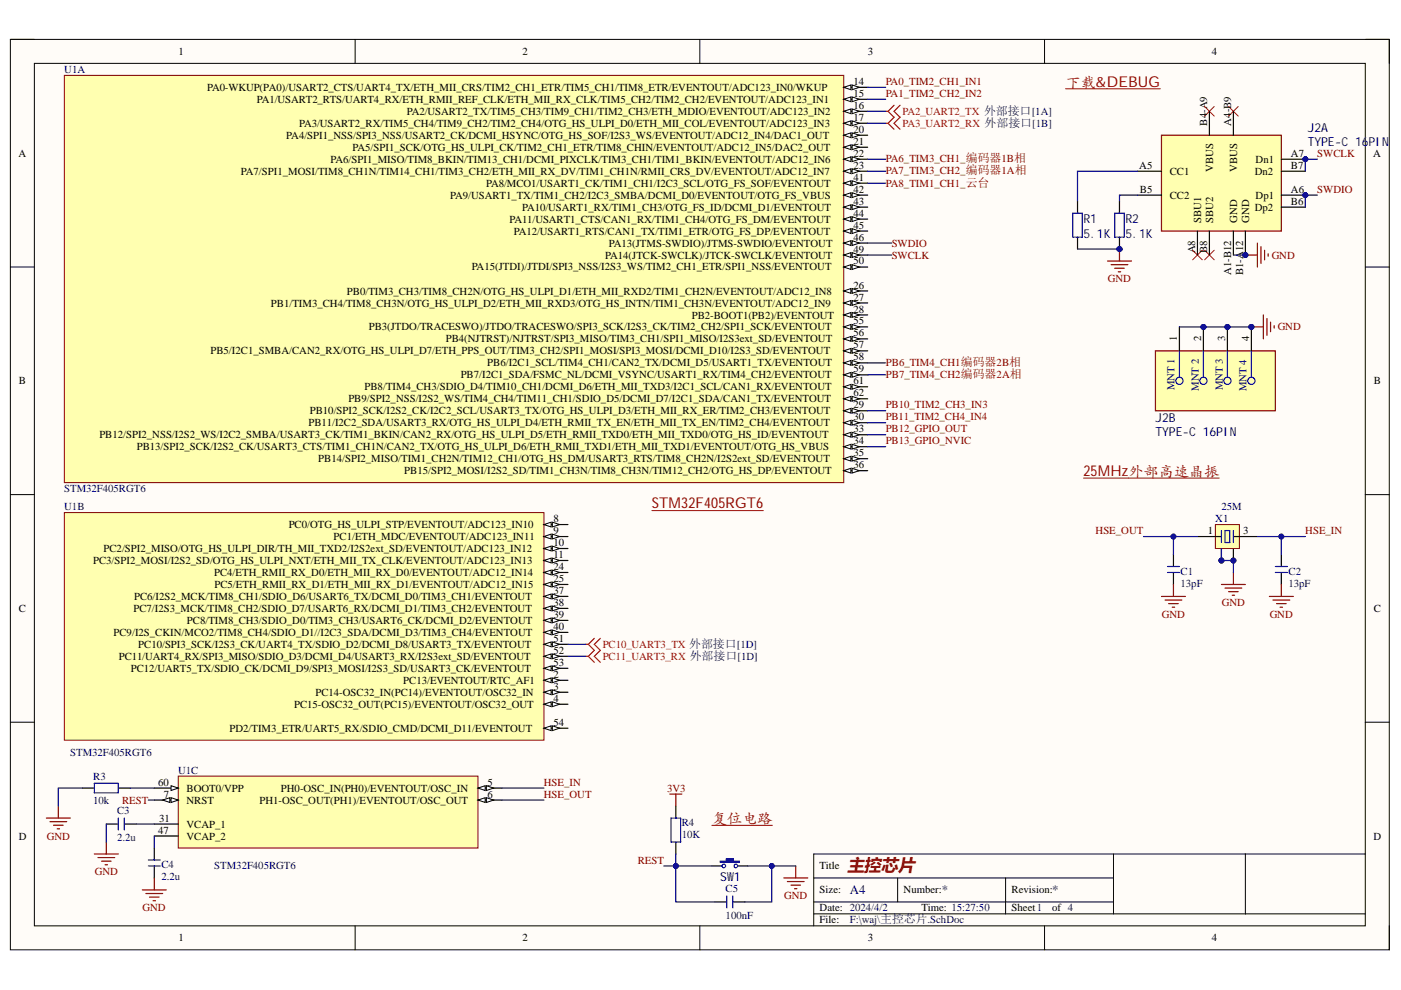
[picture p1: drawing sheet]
<svg xmlns="http://www.w3.org/2000/svg" width="297mm" height="210mm" viewBox="0 0 297 210" stroke-linecap="round" stroke-linejoin="round" font-family="sans-serif">
<defs><g id="words">
<text font-size="3.6" fill="#800000" x="179.7" y="184.7">主控芯片</text>
<g font-size="3.2" fill="#980000">
<text x="225.9" y="18.4">下载&amp;DEBUG</text>
<text x="229.7" y="100.9">25MHz外部高速晶振</text>
<text x="138.2" y="107.8">STM32F405RGT6</text>
<text x="150.9" y="174.5">复位电路</text>
</g>
<g font-size="2.7" fill="#000080">
<text x="180.2" y="189.6">A4</text>
<text x="199.7" y="189.6">*</text>
<text x="223.1" y="189.6">*</text>
</g>
<g font-size="2.6" fill="#000080">
<text x="277.3" y="28">J2A</text>
<text x="277.3" y="31.1">TYPE-C 16PIN</text>
<text x="229.7" y="47.3">R1</text>
<text x="238.6" y="47.3">R2</text>
<text x="229.7" y="50.4">5.1K</text>
<text x="238.6" y="50.4">5.1K</text>
<text x="245" y="89.5">J2B</text>
<text x="245" y="92.5">TYPE-C 16PIN</text>
<text x="152.7" y="186.8">SW1</text>
</g>
<g font-size="2.3">
<text x="37.9" y="11.7">1</text>
<text x="110.8" y="11.7">2</text>
<text x="184" y="11.7">3</text>
<text x="256.9" y="11.7">4</text>
<text x="180.9" y="18">14</text>
<text x="43.9" y="19.3">PA0-WKUP(PA0)/USART2_CTS/UART4_TX/ETH_MII_CRS/TIM2_CH1_ETR/TIM5_CH1/TIM8_ETR/EVENTOUT/ADC123_IN0/WKUP</text>
<text x="54.4" y="21.8">PA1/USART2_RTS/UART4_RX/ETH_RMII_REF_CLK/ETH_MII_RX_CLK/TIM5_CH2/TIM2_CH2/EVENTOUT/ADC123_IN1</text>
<text x="180.9" y="23.1">16</text>
<text x="180.9" y="20.5">15</text>
<text x="60.7" y="29.4">PA4/SPI1_NSS/SPI3_NSS/USART2_CK/DCMI_HSYNC/OTG_HS_SOF/I2S3_WS/EVENTOUT/ADC12_IN4/DAC1_OUT</text>
<text x="63.4" y="26.9">PA3/USART2_RX/TIM5_CH4/TIM9_CH2/TIM2_CH4/OTG_HS_ULPI_D0/ETH_MII_COL/EVENTOUT/ADC123_IN3</text>
<text x="86.3" y="24.3">PA2/USART2_TX/TIM5_CH3/TIM9_CH1/TIM2_CH3/ETH_MDIO/EVENTOUT/ADC123_IN2</text>
<text x="180.9" y="28.1">20</text>
<text x="180.9" y="25.6">17</text>
<text x="255.9" y="26.6" transform="rotate(-90 255.9 26.6)">B4-A9</text>
<text x="261" y="26.6" transform="rotate(-90 261 26.6)">A4-B9</text>
<text x="3.9" y="33.2">A</text>
<text x="70.1" y="34.5">PA6/SPI1_MISO/TIM8_BKIN/TIM13_CH1/DCMI_PIXCLK/TIM3_CH1/TIM1_BKIN/EVENTOUT/ADC12_IN6</text>
<text x="74.7" y="31.9">PA5/SPI1_SCK/OTG_HS_ULPI_CK/TIM2_CH1_ETR/TIM8_CHIN/EVENTOUT/ADC12_IN5/DAC2_OUT</text>
<text x="180.9" y="35.8">23</text>
<text x="180.9" y="33.2">22</text>
<text x="180.9" y="30.7">21</text>
<text x="241.5" y="35.8">A5</text>
<text x="266.2" y="34.5">Dn1</text>
<text x="273.7" y="35.8">B7</text>
<text x="273.7" y="33.2">A7</text>
<text x="291.2" y="33.2">A</text>
<text x="51.1" y="37.1">PA7/SPI1_MOSI/TIM8_CH1N/TIM14_CH1/TIM3_CH2/ETH_MII_RX_DV/TIM1_CH1N/RMII_CRS_DV/EVENTOUT/ADC12_IN7</text>
<text x="103" y="39.6">PA8/MCO1/USART1_CK/TIM1_CH1/I2C3_SCL/OTG_FS_SOF/EVENTOUT</text>
<text x="180.9" y="40.9">42</text>
<text x="180.9" y="38.3">41</text>
<text x="241.7" y="40.9">B5</text>
<text x="248" y="37.1">CC1</text>
<text x="257.2" y="36.4" transform="rotate(-90 257.2 36.4)">VBUS</text>
<text x="262.3" y="36.4" transform="rotate(-90 262.3 36.4)">VBUS</text>
<text x="266" y="37.1">Dn2</text>
<text x="273.7" y="40.9">A6</text>
<text x="95.5" y="42.1">PA9/USART1_TX/TIM1_CH2/I2C3_SMBA/DCMI_D0/EVENTOUT/OTG_FS_VBUS</text>
<text x="108" y="47.2">PA11/USART1_CTS/CAN1_RX/TIM1_CH4/OTG_FS_DM/EVENTOUT</text>
<text x="110.7" y="44.7">PA10/USART1_RX/TIM1_CH3/OTG_FS_ID/DCMI_D1/EVENTOUT</text>
<text x="180.9" y="43.4">43</text>
<text x="180.9" y="45.9">44</text>
<text x="248" y="42.1">CC2</text>
<text x="254.7" y="47.2" transform="rotate(-90 254.7 47.2)">SBU1</text>
<text x="257.2" y="47.2" transform="rotate(-90 257.2 47.2)">SBU2</text>
<text x="262.3" y="47.2" transform="rotate(-90 262.3 47.2)">GND</text>
<text x="264.8" y="47.2" transform="rotate(-90 264.8 47.2)">GND</text>
<text x="266" y="44.7">Dp2</text>
<text x="266.2" y="42.1">Dp1</text>
<text x="273.7" y="43.4">B6</text>
<text x="108.9" y="49.7">PA12/USART1_RTS/CAN1_TX/TIM1_ETR/OTG_FS_DP/EVENTOUT</text>
<text x="129.1" y="52.3">PA13(JTMS-SWDIO)/JTMS-SWDIO/EVENTOUT</text>
<text x="180.9" y="53.5">49</text>
<text x="180.9" y="51">46</text>
<text x="180.9" y="48.5">45</text>
<text x="253.4" y="53.7" transform="rotate(-90 253.4 53.7)">A8</text>
<text x="255.9" y="53.6" transform="rotate(-90 255.9 53.6)">B8</text>
<text x="100" y="57.3">PA15(JTDI)/JTDI/SPI3_NSS/I2S3_WS/TIM2_CH1_ETR/SPI1_NSS/EVENTOUT</text>
<text x="128.3" y="54.8">PA14(JTCK-SWCLK)/JTCK-SWCLK/EVENTOUT</text>
<text x="180.9" y="56.1">50</text>
<text x="261" y="58.3" transform="rotate(-90 261 58.3)">A1-B12</text>
<text x="263.5" y="58.3" transform="rotate(-90 263.5 58.3)">B1-A12</text>
<text x="57.4" y="65">PB1/TIM3_CH4/TIM8_CH3N/OTG_HS_ULPI_D2/ETH_MII_RXD3/OTG_HS_INTN/TIM1_CH3N/EVENTOUT/ADC12_IN9</text>
<text x="73.6" y="62.5">PB0/TIM3_CH3/TIM8_CH2N/OTG_HS_ULPI_D1/ETH_MII_RXD2/TIM1_CH2N/EVENTOUT/ADC12_IN8</text>
<text x="180.9" y="61.2">26</text>
<text x="180.9" y="63.7">27</text>
<text x="78.2" y="70.1">PB3(JTDO/TRACESWO)/JTDO/TRACESWO/SPI3_SCK/I2S3_CK/TIM2_CH2/SPI1_SCK/EVENTOUT</text>
<text x="146.7" y="67.5">PB2-BOOT1(PB2)/EVENTOUT</text>
<text x="180.9" y="68.8">55</text>
<text x="180.9" y="71.3">56</text>
<text x="180.9" y="66.3">28</text>
<text x="44.6" y="75.1">PB5/I2C1_SMBA/CAN2_RX/OTG_HS_ULPI_D7/ETH_PPS_OUT/TIM3_CH2/SPI1_MOSI/SPI3_MOSI/DCMI_D10/I2S3_SD/EVENTOUT</text>
<text x="94.5" y="72.6">PB4(NJTRST)/NJTRST/SPI3_MISO/TIM3_CH1/SPI1_MISO/I2S3ext_SD/EVENTOUT</text>
<text x="103.3" y="77.7">PB6/I2C1_SCL/TIM4_CH1/CAN2_TX/DCMI_D5/USART1_TX/EVENTOUT</text>
<text x="180.9" y="73.9">57</text>
<text x="180.9" y="76.4">58</text>
<text x="249.5" y="72.4" transform="rotate(-90 249.5 72.4)">1</text>
<text x="254.7" y="72.4" transform="rotate(-90 254.7 72.4)">2</text>
<text x="259.7" y="72.4" transform="rotate(-90 259.7 72.4)">3</text>
<text x="264.8" y="72.4" transform="rotate(-90 264.8 72.4)">4</text>
<text x="4" y="81.5">B</text>
<text x="77.3" y="82.7">PB8/TIM4_CH3/SDIO_D4/TIM10_CH1/DCMI_D6/ETH_MII_TXD3/I2C1_SCL/CAN1_RX/EVENTOUT</text>
<text x="97.7" y="80.2">PB7/I2C1_SDA/FSMC_NL/DCMI_VSYNC/USART1_RX/TIM4_CH2/EVENTOUT</text>
<text x="180.9" y="78.9">59</text>
<text x="180.9" y="81.5">61</text>
<text x="291.3" y="81.5">B</text>
<text x="65.7" y="87.8">PB10/SPI2_SCK/I2S2_CK/I2C2_SCL/USART3_TX/OTG_HS_ULPI_D3/ETH_MII_RX_ER/TIM2_CH3/EVENTOUT</text>
<text x="73.9" y="85.3">PB9/SPI2_NSS/I2S2_WS/TIM4_CH4/TIM11_CH1/SDIO_D5/DCMI_D7/I2C1_SDA/CAN1_TX/EVENTOUT</text>
<text x="180.9" y="84">62</text>
<text x="180.9" y="86.6">29</text>
<text x="180.9" y="89.1">30</text>
<text x="21.1" y="92.9">PB12/SPI2_NSS/I2S2_WS/I2C2_SMBA/USART3_CK/TIM1_BKIN/CAN2_RX/OTG_HS_ULPI_D5/ETH_RMII_TXD0/ETH_MII_TXD0/OTG_HS_ID/EVENTOUT</text>
<text x="29" y="95.5">PB13/SPI2_SCK/I2S2_CK/USART3_CTS/TIM1_CH1N/CAN2_TX/OTG_HS_ULPI_D6/ETH_RMII_TXD1/ETH_MII_TXD1/EVENTOUT/OTG_HS_VBUS</text>
<text x="65.4" y="90.4">PB11/I2C2_SDA/USART3_RX/OTG_HS_ULPI_D4/ETH_RMII_TX_EN/ETH_MII_TX_EN/TIM2_CH4/EVENTOUT</text>
<text x="180.9" y="91.7">33</text>
<text x="180.9" y="94.2">34</text>
<text x="67.5" y="98">PB14/SPI2_MISO/TIM1_CH2N/TIM12_CH1/OTG_HS_DM/USART3_RTS/TIM8_CH2N/I2S2ext_SD/EVENTOUT</text>
<text x="85.7" y="100.5">PB15/SPI2_MOSI/I2S2_SD/TIM1_CH3N/TIM8_CH3N/TIM12_CH2/OTG_HS_DP/EVENTOUT</text>
<text x="180.9" y="96.7">35</text>
<text x="180.9" y="99.3">36</text>
<text x="61.2" y="112">PC0/OTG_HS_ULPI_STP/EVENTOUT/ADC123_IN10</text>
<text x="117.3" y="113.2">9</text>
<text x="117.3" y="110.7">8</text>
<text x="256.1" y="113.2">1</text>
<text x="263.5" y="113.2">3</text>
<text x="19.8" y="119.6">PC3/SPI2_MOSI/I2S2_SD/OTG_HS_ULPI_NXT/ETH_MII_TX_CLK/EVENTOUT/ADC123_IN13</text>
<text x="22" y="117.1">PC2/SPI2_MISO/OTG_HS_ULPI_DIR/TH_MII_TXD2/I2S2ext_SD/EVENTOUT/ADC123_IN12</text>
<text x="70.7" y="114.5">PC1/ETH_MDC/EVENTOUT/ADC123_IN11</text>
<text x="117.3" y="115.8">10</text>
<text x="117.3" y="118.3">11</text>
<text x="45.4" y="122.1">PC4/ETH_RMII_RX_D0/ETH_MII_RX_D0/EVENTOUT/ADC12_IN14</text>
<text x="45.5" y="124.7">PC5/ETH_RMII_RX_D1/ETH_MII_RX_D1/EVENTOUT/ADC12_IN15</text>
<text x="117.3" y="125.9">37</text>
<text x="117.3" y="120.9">24</text>
<text x="117.3" y="123.4">25</text>
<text x="4" y="129.7">C</text>
<text x="28.3" y="129.7">PC7/I2S3_MCK/TIM8_CH2/SDIO_D7/USART6_RX/DCMI_D1/TIM3_CH2/EVENTOUT</text>
<text x="28.4" y="127.2">PC6/I2S2_MCK/TIM8_CH1/SDIO_D6/USART6_TX/DCMI_D0/TIM3_CH1/EVENTOUT</text>
<text x="117.3" y="128.5">38</text>
<text x="117.3" y="131">39</text>
<text x="291.3" y="129.7">C</text>
<text x="24.1" y="134.8">PC9/I2S_CKIN/MCO2/TIM8_CH4/SDIO_D1//I2C3_SDA/DCMI_D3/TIM3_CH4/EVENTOUT</text>
<text x="29.3" y="137.4">PC10/SPI3_SCK/I2S3_CK/UART4_TX/SDIO_D2/DCMI_D8/USART3_TX/EVENTOUT</text>
<text x="39.6" y="132.3">PC8/TIM8_CH3/SDIO_D0/TIM3_CH3/USART6_CK/DCMI_D2/EVENTOUT</text>
<text x="117.3" y="136.1">51</text>
<text x="117.3" y="133.6">40</text>
<text x="25.2" y="139.9">PC11/UART4_RX/SPI3_MISO/SDIO_D3/DCMI_D4/USART3_RX/I2S3ext_SD/EVENTOUT</text>
<text x="27.8" y="142.5">PC12/UART5_TX/SDIO_CK/DCMI_D9/SPI3_MOSI/I2S3_SD/USART3_CK/EVENTOUT</text>
<text x="117.3" y="143.7">2</text>
<text x="117.3" y="138.6">52</text>
<text x="117.3" y="141.2">53</text>
<text x="66.9" y="147.5">PC14-OSC32_IN(PC14)/EVENTOUT/OSC32_IN</text>
<text x="85.5" y="145">PC13/EVENTOUT/RTC_AF1</text>
<text x="117.3" y="148.8">4</text>
<text x="117.3" y="146.3">3</text>
<text x="48.7" y="155.1">PD2/TIM3_ETR/UART5_RX/SDIO_CMD/DCMI_D11/EVENTOUT</text>
<text x="62.4" y="150.1">PC15-OSC32_OUT(PC15)/EVENTOUT/OSC32_OUT</text>
<text x="117.3" y="153.9">54</text>
<text x="33.5" y="166.6">60</text>
<text x="39.6" y="167.8">BOOT0/VPP</text>
<text x="59.6" y="167.8">PH0-OSC_IN(PH0)/EVENTOUT/OSC_IN</text>
<text x="103.4" y="166.6">5</text>
<text x="34.7" y="169.1">7</text>
<text x="39.6" y="170.4">NRST</text>
<text x="55" y="170.4">PH1-OSC_OUT(PH1)/EVENTOUT/OSC_OUT</text>
<text x="103.4" y="169.1">6</text>
<text x="4" y="178">D</text>
<text x="33.5" y="176.7">47</text>
<text x="33.8" y="174.2">31</text>
<text x="39.6" y="175.5">VCAP_1</text>
<text x="39.6" y="178">VCAP_2</text>
<text x="291.2" y="178">D</text>
<text x="173.8" y="184.4">Title</text>
<text x="173.8" y="189.4">Size:</text>
<text x="191.6" y="189.4">Number:</text>
<text x="214.5" y="189.4">Revision:</text>
<text x="173.8" y="193.2">Date: 2024/4/2</text>
<text x="173.8" y="195.8">File:</text>
<text x="195.4" y="193.2">Time: 15:27:50</text>
<text x="214.5" y="193.2">Sheet1</text>
<text x="223.1" y="193.2">of 4</text>
<text x="37.9" y="199.6">1</text>
<text x="110.8" y="199.6">2</text>
<text x="184" y="199.6">3</text>
<text x="256.9" y="199.6">4</text>
</g>
<g font-size="2.3" fill="#000080">
<text x="13.6" y="15.5">U1A</text>
<text x="249" y="82.7" transform="rotate(-90 249 82.7)">MNT 1</text>
<text x="254.2" y="82.9" transform="rotate(-90 254.2 82.9)">MNT 2</text>
<text x="259.2" y="82.8" transform="rotate(-90 259.2 82.8)">MNT 3</text>
<text x="264.3" y="82.9" transform="rotate(-90 264.3 82.9)">MNT 4</text>
<text x="13.6" y="104.3">STM32F405RGT6</text>
<text x="13.6" y="108.1">U1B</text>
<text x="257.7" y="110.7">X1</text>
<text x="259" y="108.2">25M</text>
<text x="250.3" y="121.9">C1</text>
<text x="250.3" y="124.4">13pF</text>
<text x="273.2" y="121.9">C2</text>
<text x="273.2" y="124.4">13pF</text>
<text x="14.9" y="160.2">STM32F405RGT6</text>
<text x="19.8" y="165.3">R3</text>
<text x="37.8" y="164">U1C</text>
<text x="19.8" y="170.4">10k</text>
<text x="24.8" y="172.7">C3</text>
<text x="24.8" y="178.3">2.2u</text>
<text x="144.5" y="175.2">R4</text>
<text x="144.5" y="177.8">10K</text>
<text x="34.2" y="184.1">C4</text>
<text x="45.4" y="184.4">STM32F405RGT6</text>
<text x="34.2" y="186.6">2.2u</text>
<text x="153.9" y="189.2">C5</text>
<text x="153.9" y="194.7">100nF</text>
<text x="180.2" y="195.7">F:\waj\主控芯片.SchDoc</text>
</g>
<g font-size="2.3" fill="#800000">
<text x="187.8" y="18">PA0_TIM2_CH1_IN1</text>
<text x="187.8" y="20.5">PA1_TIM2_CH2_IN2</text>
<text x="187.8" y="34.4">PA6_TIM3_CH1_编码器1B相</text>
<text x="279.3" y="33.2">SWCLK</text>
<text x="187.8" y="37">PA7_TIM3_CH2_编码器1A相</text>
<text x="187.8" y="39.6">PA8_TIM1_CH1_云台</text>
<text x="279.3" y="40.9">SWDIO</text>
<text x="189.1" y="52.3">SWDIO</text>
<text x="189.1" y="54.8">SWCLK</text>
<text x="234.9" y="59.9">GND</text>
<text x="269.6" y="54.8">GND</text>
<text x="270.9" y="70.1">GND</text>
<text x="187.8" y="77.6">PB6_TIM4_CH1编码器2B相</text>
<text x="187.8" y="80.2">PB7_TIM4_CH2编码器2A相</text>
<text x="187.8" y="86.6">PB10_TIM2_CH3_IN3</text>
<text x="187.8" y="89.1">PB11_TIM2_CH4_IN4</text>
<text x="187.8" y="91.7">PB12_GPIO_OUT</text>
<text x="187.8" y="94.2">PB13_GPIO_NVIC</text>
<text x="232.3" y="113.2">HSE_OUT</text>
<text x="276.7" y="113.2">HSE_IN</text>
<text x="246.3" y="131">GND</text>
<text x="259.1" y="128.5">GND</text>
<text x="269.2" y="131">GND</text>
<text x="115.3" y="166.6">HSE_IN</text>
<text x="141.4" y="167.8">3V3</text>
<text x="25.9" y="170.4">REST</text>
<text x="115.3" y="169.1">HSE_OUT</text>
<text x="9.9" y="178">GND</text>
<text x="20.1" y="185.6">GND</text>
<text x="135.2" y="183.1">REST</text>
<text x="166.2" y="190.7">GND</text>
<text x="30.2" y="193.2">GND</text>
</g>
<g font-size="2.3" fill="#f00">
<text x="191.3" y="24.3">PA2_UART2_TX 外部接口[1A]</text>
<text x="191.3" y="26.9">PA3_UART2_RX 外部接口[1B]</text>
<text x="127.8" y="137.4">PC10_UART3_TX 外部接口[1D]</text>
<text x="127.8" y="139.9">PC11_UART3_RX 外部接口[1D]</text>
</g>
</g></defs>
<path d="M2.2 8.4h292.4v193h-292.4z" fill-rule="evenodd" fill="#fffcf8"/>
<path d="M2.2 8.4h292.4v193h-292.4z" fill="none" stroke="#000" stroke-width=".21"/>
<path d="M7.3 13.4h282.2v182.9h-282.2z" fill-rule="evenodd" fill="#fffcf8"/>
<g fill="none" stroke="#000" stroke-width=".21">
<path d="M2.2 8.4h5.1M7.3 13.4h282.2v182.9h-282.2zM75.3 8.4v5M148.4 8.4v5M221.5 8.4v5M289.5 8.4h5.1v5M2.2 56.6h5.1M289.5 56.6h5.1M2.2 104.9h5.1M289.5 104.9h5.1M2.2 153.1h5.1M289.5 153.1h5.1"/>
<path d="M75.3 196.3v5.1M148.4 196.3v5.1M172.5 193.8h117M172.5 186.1h63.6M172.5 191.2h63.6M190.3 186.1v5.1M213.2 186.1v7.7M221.5 196.3v5.1M236.1 181.1v12.7M264 181.1v12.7M289.5 181.1h-117v15.2M294.6 196.3v5.1"/>
</g>
<circle cx="259" cy="118.8" r=".51" fill="#000080"/>
<circle cx="259" cy="118.8" r=".51" fill="none" stroke="#000080" stroke-width=".21"/>
<circle cx="261.5" cy="118.8" r=".51" fill="#000080"/>
<circle cx="261.5" cy="118.8" r=".51" fill="none" stroke="#000080" stroke-width=".21"/>
<path d="M259 116.3v2.5" fill="none" stroke="#000" stroke-width=".25"/>
<circle cx="259" cy="118.8" r=".51" fill="#000080"/>
<circle cx="259" cy="118.8" r=".51" fill="none" stroke="#000080" stroke-width=".21"/>
<path d="M261.5 116.3v2.5" fill="none" stroke="#000" stroke-width=".25"/>
<circle cx="261.5" cy="118.8" r=".51" fill="#000080"/>
<circle cx="261.5" cy="118.8" r=".51" fill="none" stroke="#000080" stroke-width=".21"/>
<path d="M257.7 111.2h5.1v5.1h-5.1z" fill-rule="evenodd" fill="#ffffb0"/>
<path d="M257.7 111.2h5.1v5.1h-5.1z" fill="none" stroke="#800000" stroke-width=".21"/>
<g fill="none" stroke="#000" stroke-width=".25">
<path d="M248.8 117.6v2.5M253.9 113.8h5.1M261.5 113.8h5.1M271.7 117.6v2.5M248.8 121.4v2.5M271.7 121.4v2.5M17.5 167.1h2.5M25.1 167.1h2.5M143.3 170.9v2.5M143.3 178.5v2.6M150.9 183.6h2.6M151.6 191.2h2.5"/>
<path d="M155.4 191.2h2.5M156 183.6h2.6"/>
</g>
<path d="M259 112.5v2.5M259.7 112.5h1v2.5h-1zM261.5 112.5v2.5M247.5 121.4h2.6M247.5 120.1h2.6M270.4 121.4h2.5M270.4 120.1h2.5M20 166.1h5.1v2h-5.1zM142.3 173.4h2v5.1h-2zM154.1 190v2.5M155.4 190v2.5" fill="none" stroke="#00f" stroke-width=".25"/>
<g fill="none" stroke="#800000" stroke-width=".25">
<path d="M246.3 126.5h5M247 127.2h3.6M247.8 128h2M248.5 128.7h.5M248.8 123.9v2.6M259 123.9h5M259.7 124.7h3.6M260.5 125.4h2M261.3 126.2h.5M261.5 121.4v2.5M269.1 126.5h5.1M269.9 127.2h3.6"/>
<path d="M270.7 128h2M271.4 128.7h.5M271.7 123.9v2.6M9.8 173.4h5.1M10.6 174.2h3.6M11.4 175h2M12.1 175.7h.5M12.4 170.9v2.5M142 168.4h2.6M143.3 168.4v2.5M166.2 186.1h5.1M166.9 186.9h3.6"/>
<path d="M167.7 187.7h2M168.5 188.4h.5M168.7 183.6v2.5"/>
</g>
<path d="M225.9 18.8h20.1M229.7 101.4h28.8" fill="none" stroke="#980000" stroke-width=".21"/>
<circle cx="153.5" cy="183.6" r=".38" fill="#fff"/>
<circle cx="153.5" cy="183.6" r=".38" fill="none" stroke="#00f" stroke-width=".25"/>
<circle cx="156" cy="183.6" r=".38" fill="#fff"/>
<circle cx="156" cy="183.6" r=".38" fill="none" stroke="#00f" stroke-width=".25"/>
<path d="M152.7 182.7h4.1" fill="none" stroke="#000080" stroke-width=".25"/>
<path d="M152.7 182.6h4.1v.2h-4.1z" fill="none" stroke="#000080" stroke-width=".21"/>
<path d="M154 182.1h1.5v.5h-1.5z" fill-rule="evenodd" fill="#000080"/>
<path d="M154 182.1h1.5v.5h-1.5z" fill="none" stroke="#000080" stroke-width=".21"/>
<path d="M138.2 108.3h23.6M150.9 175h12.9" fill="none" stroke="#980000" stroke-width=".21"/>
<path d="M228.5 42.7v2.5M228.5 50.3v2.5M22.5 174.7h2.6M26.4 174.7h2.5M32.7 179.8v2.5M32.7 183.6v2.5" fill="none" stroke="#000" stroke-width=".25"/>
<path d="M227.4 45.2h2.1v5.1h-2.1zM25.1 173.4v2.6M26.4 173.4v2.6M31.4 183.6h2.6M31.4 182.3h2.6" fill="none" stroke="#00f" stroke-width=".25"/>
<path d="M22.5 178.5v2.6M20 181.1h5.1M20.8 181.8h3.5M21.5 182.6h2.1M22.3 183.3h.5M30.2 188.7h5M30.9 189.4h3.6M31.7 190.2h2M32.5 191h.5M32.7 186.1v2.6" fill="none" stroke="#800000" stroke-width=".25"/>
<path d="M187.8 23.6h.5M187.8 26.1h.5M188.3 23.6l1.3 1.3-1.3 1.2M188.3 26.1l1.3 1.3M189.6 22.3l-1.3 1.3M190.8 22.3l-1.2 1.3 1.2 1.3-1.2 1.2 1.2 1.3M124.2 136.6h.5M124.2 139.2h.5M124.7 136.6l1.3 1.3-1.3 1.3M124.7 139.2l1.3 1.2M126 135.3l-1.3 1.3M127.3 135.3l-1.3 1.3 1.3 1.3-1.3 1.3 1.3 1.2" fill="none" stroke="#f00" stroke-width=".25"/>
<path d="M255.4 22.6l2 2M257.4 22.6l-2 2M260.5 22.6l2 2M262.5 22.6l-2 2M252.9 53.1l2 2M254.9 53.1l-2 2M255.4 53.1l2 2M257.4 53.1l-2 2" fill="none" stroke="#f00" stroke-width=".21"/>
<circle cx="237.4" cy="52.8" r=".51" fill="#000080"/>
<circle cx="237.4" cy="52.8" r=".51" fill="none" stroke="#000080" stroke-width=".21"/>
<path d="M237.3 42.7v2.5M237.3 50.3v2.5" fill="none" stroke="#000" stroke-width=".25"/>
<circle cx="237.4" cy="52.8" r=".51" fill="#000080"/>
<circle cx="237.4" cy="52.8" r=".51" fill="none" stroke="#000080" stroke-width=".21"/>
<path d="M236.3 45.2h2.1v5.1h-2.1z" fill="none" stroke="#00f" stroke-width=".25"/>
<path d="M234.8 55.3h5.1M235.6 56.1h3.5M236.3 56.9h2.1M237.1 57.6h.5M237.3 52.8v2.5" fill="none" stroke="#800000" stroke-width=".25"/>
<circle cx="237.4" cy="52.8" r=".51" fill="#000080"/>
<circle cx="237.4" cy="52.8" r=".51" fill="none" stroke="#000080" stroke-width=".21"/>
<path d="M264 54.1h2.6M266.6 51.5v5.1M267.4 52.3v3.5M268.1 53.1v2M268.9 53.8v.5" fill="none" stroke="#800000" stroke-width=".25"/>
<circle cx="264" cy="54.1" r=".51" fill="#000080"/>
<circle cx="264" cy="54.1" r=".51" fill="none" stroke="#000080" stroke-width=".21"/>
<path d="M265.3 69.3h2.6M267.9 66.8v5.1M268.6 67.5v3.6M269.4 68.3v2M270.1 69.1v.5" fill="none" stroke="#800000" stroke-width=".25"/>
<circle cx="265.3" cy="69.3" r=".51" fill="#000080"/>
<circle cx="265.3" cy="69.3" r=".51" fill="none" stroke="#000080" stroke-width=".21"/>
<circle cx="276.8" cy="41.4" r=".51" fill="#000080"/>
<circle cx="276.8" cy="41.4" r=".51" fill="none" stroke="#000080" stroke-width=".21"/>
<circle cx="276.8" cy="33.8" r=".51" fill="#000080"/>
<circle cx="276.8" cy="33.8" r=".51" fill="none" stroke="#000080" stroke-width=".21"/>
<circle cx="264" cy="54.1" r=".51" fill="#000080"/>
<circle cx="264" cy="54.1" r=".51" fill="none" stroke="#000080" stroke-width=".21"/>
<path d="M246.3 28.7h25.4v20.3h-25.4z" fill-rule="evenodd" fill="#ffffb0"/>
<path d="M246.3 28.7h25.4v20.3h-25.4z" fill="none" stroke="#800000" stroke-width=".25"/>
<path d="M271.7 43.9h5.1M271.7 41.4h5.1" fill="none" stroke="#000" stroke-width=".25"/>
<circle cx="276.8" cy="41.4" r=".51" fill="#000080"/>
<circle cx="276.8" cy="41.4" r=".51" fill="none" stroke="#000080" stroke-width=".21"/>
<path d="M271.7 33.8h5.1" fill="none" stroke="#000" stroke-width=".25"/>
<circle cx="276.8" cy="33.8" r=".51" fill="#000080"/>
<circle cx="276.8" cy="33.8" r=".51" fill="none" stroke="#000080" stroke-width=".21"/>
<path d="M271.7 36.3h5.1M261.5 49v5.1M264 49v5.1" fill="none" stroke="#000" stroke-width=".25"/>
<circle cx="264" cy="54.1" r=".51" fill="#000080"/>
<circle cx="264" cy="54.1" r=".51" fill="none" stroke="#000080" stroke-width=".21"/>
<path d="M241.2 36.3h5.1M256.4 23.6v5.1M261.5 23.6v5.1M241.2 41.4h5.1M253.9 49v5.1M256.4 49v5.1" fill="none" stroke="#000" stroke-width=".25"/>
<circle cx="255.2" cy="69.3" r=".51" fill="#000080"/>
<circle cx="255.2" cy="69.3" r=".51" fill="none" stroke="#000080" stroke-width=".21"/>
<circle cx="260.2" cy="69.3" r=".51" fill="#000080"/>
<circle cx="260.2" cy="69.3" r=".51" fill="none" stroke="#000080" stroke-width=".21"/>
<circle cx="265.3" cy="69.3" r=".51" fill="#000080"/>
<circle cx="265.3" cy="69.3" r=".51" fill="none" stroke="#000080" stroke-width=".21"/>
<path d="M245 74.4h25.4v12.7h-25.4z" fill-rule="evenodd" fill="#ffffb0"/>
<path d="M245 74.4h25.4v12.7h-25.4z" fill="none" stroke="#800000" stroke-width=".25"/>
<g fill="none" stroke="#00f" stroke-width=".25">
<path d="M250.1 74.4v5.6M255.1 74.4v5.6M260.2 74.4v5.6M265.3 74.4v5.6"/>
<circle cx="250.1" cy="80.7" r=".76"/>
<circle cx="255.1" cy="80.7" r=".76"/>
<circle cx="260.2" cy="80.7" r=".76"/>
<circle cx="265.3" cy="80.7" r=".76"/>
</g>
<path d="M250.1 69.3v5.1M255.1 69.3v5.1" fill="none" stroke="#000" stroke-width=".25"/>
<circle cx="255.2" cy="69.3" r=".51" fill="#000080"/>
<circle cx="255.2" cy="69.3" r=".51" fill="none" stroke="#000080" stroke-width=".21"/>
<path d="M260.2 69.3v5.1" fill="none" stroke="#000" stroke-width=".25"/>
<circle cx="260.2" cy="69.3" r=".51" fill="#000080"/>
<circle cx="260.2" cy="69.3" r=".51" fill="none" stroke="#000080" stroke-width=".21"/>
<path d="M265.3 69.3v5.1" fill="none" stroke="#000" stroke-width=".25"/>
<circle cx="265.3" cy="69.3" r=".51" fill="#000080"/>
<circle cx="265.3" cy="69.3" r=".51" fill="none" stroke="#000080" stroke-width=".21"/>
<path d="M13.6 16h165.3v86.3h-165.3z" fill-rule="evenodd" fill="#ffffb0"/>
<path d="M13.6 16h165.3v86.3h-165.3z" fill="none" stroke="#800000" stroke-width=".21"/>
<path d="M178.9 18.5h5.1" fill="none" stroke="#000" stroke-width=".25"/>
<path d="M178.9 18.5l1.5-.5v1z" fill="#f8fcff"/>
<path d="M178.9 18.5l1.5-.5v1z" fill="none" stroke="#000" stroke-width=".21"/>
<path d="M180.7 18l1.5 .5-1.5 .5z" fill="#f8fcff"/>
<path d="M180.7 18l1.5 .5-1.5 .5z" fill="none" stroke="#000" stroke-width=".21"/>
<path d="M178.9 21.1h5.1" fill="none" stroke="#000" stroke-width=".25"/>
<path d="M178.9 21.1l1.5-.6v1.1z" fill="#f8fcff"/>
<path d="M178.9 21.1l1.5-.6v1.1z" fill="none" stroke="#000" stroke-width=".21"/>
<path d="M180.7 20.5l1.5 .6-1.5 .5z" fill="#f8fcff"/>
<path d="M180.7 20.5l1.5 .6-1.5 .5z" fill="none" stroke="#000" stroke-width=".21"/>
<path d="M178.9 23.6h5.1" fill="none" stroke="#000" stroke-width=".25"/>
<path d="M178.9 23.6l1.5-.5v1z" fill="#f8fcff"/>
<path d="M178.9 23.6l1.5-.5v1z" fill="none" stroke="#000" stroke-width=".21"/>
<path d="M180.7 23.1l1.5 .5-1.5 .5z" fill="#f8fcff"/>
<path d="M180.7 23.1l1.5 .5-1.5 .5z" fill="none" stroke="#000" stroke-width=".21"/>
<path d="M178.9 26.1h5.1" fill="none" stroke="#000" stroke-width=".25"/>
<path d="M178.9 26.1l1.5-.5v1z" fill="#f8fcff"/>
<path d="M178.9 26.1l1.5-.5v1z" fill="none" stroke="#000" stroke-width=".21"/>
<path d="M180.7 25.6l1.5 .5-1.5 .5z" fill="#f8fcff"/>
<path d="M180.7 25.6l1.5 .5-1.5 .5z" fill="none" stroke="#000" stroke-width=".21"/>
<path d="M178.9 28.7h5.1" fill="none" stroke="#000" stroke-width=".25"/>
<path d="M178.9 28.7l1.5-.5v1z" fill="#f8fcff"/>
<path d="M178.9 28.7l1.5-.5v1z" fill="none" stroke="#000" stroke-width=".21"/>
<path d="M180.7 28.2l1.5 .5-1.5 .5z" fill="#f8fcff"/>
<path d="M180.7 28.2l1.5 .5-1.5 .5z" fill="none" stroke="#000" stroke-width=".21"/>
<path d="M178.9 31.2h5.1" fill="none" stroke="#000" stroke-width=".25"/>
<path d="M178.9 31.2l1.5-.5v1z" fill="#f8fcff"/>
<path d="M178.9 31.2l1.5-.5v1z" fill="none" stroke="#000" stroke-width=".21"/>
<path d="M180.7 30.7l1.5 .5-1.5 .5z" fill="#f8fcff"/>
<path d="M180.7 30.7l1.5 .5-1.5 .5z" fill="none" stroke="#000" stroke-width=".21"/>
<path d="M178.9 33.8h5.1" fill="none" stroke="#000" stroke-width=".25"/>
<path d="M178.9 33.8l1.5-.6v1.1z" fill="#f8fcff"/>
<path d="M178.9 33.8l1.5-.6v1.1z" fill="none" stroke="#000" stroke-width=".21"/>
<path d="M180.7 33.2l1.5 .6-1.5 .5z" fill="#f8fcff"/>
<path d="M180.7 33.2l1.5 .6-1.5 .5z" fill="none" stroke="#000" stroke-width=".21"/>
<path d="M178.9 36.3h5.1" fill="none" stroke="#000" stroke-width=".25"/>
<path d="M178.9 36.3l1.5-.5v1z" fill="#f8fcff"/>
<path d="M178.9 36.3l1.5-.5v1z" fill="none" stroke="#000" stroke-width=".21"/>
<path d="M180.7 35.8l1.5 .5-1.5 .5z" fill="#f8fcff"/>
<path d="M180.7 35.8l1.5 .5-1.5 .5z" fill="none" stroke="#000" stroke-width=".21"/>
<path d="M178.9 38.8h5.1" fill="none" stroke="#000" stroke-width=".25"/>
<path d="M178.9 38.8l1.5-.5v1z" fill="#f8fcff"/>
<path d="M178.9 38.8l1.5-.5v1z" fill="none" stroke="#000" stroke-width=".21"/>
<path d="M180.7 38.3l1.5 .5-1.5 .5z" fill="#f8fcff"/>
<path d="M180.7 38.3l1.5 .5-1.5 .5z" fill="none" stroke="#000" stroke-width=".21"/>
<path d="M178.9 41.4h5.1" fill="none" stroke="#000" stroke-width=".25"/>
<path d="M178.9 41.4l1.5-.5v1z" fill="#f8fcff"/>
<path d="M178.9 41.4l1.5-.5v1z" fill="none" stroke="#000" stroke-width=".21"/>
<path d="M180.7 40.9l1.5 .5-1.5 .5z" fill="#f8fcff"/>
<path d="M180.7 40.9l1.5 .5-1.5 .5z" fill="none" stroke="#000" stroke-width=".21"/>
<path d="M178.9 43.9h5.1" fill="none" stroke="#000" stroke-width=".25"/>
<path d="M178.9 43.9l1.5-.5v1z" fill="#f8fcff"/>
<path d="M178.9 43.9l1.5-.5v1z" fill="none" stroke="#000" stroke-width=".21"/>
<path d="M180.7 43.4l1.5 .5-1.5 .5z" fill="#f8fcff"/>
<path d="M180.7 43.4l1.5 .5-1.5 .5z" fill="none" stroke="#000" stroke-width=".21"/>
<path d="M178.9 46.5h5.1" fill="none" stroke="#000" stroke-width=".25"/>
<path d="M178.9 46.5l1.5-.6v1.1z" fill="#f8fcff"/>
<path d="M178.9 46.5l1.5-.6v1.1z" fill="none" stroke="#000" stroke-width=".21"/>
<path d="M180.7 45.9l1.5 .6-1.5 .5z" fill="#f8fcff"/>
<path d="M180.7 45.9l1.5 .6-1.5 .5z" fill="none" stroke="#000" stroke-width=".21"/>
<path d="M178.9 49h5.1" fill="none" stroke="#000" stroke-width=".25"/>
<path d="M178.9 49l1.5-.5v1z" fill="#f8fcff"/>
<path d="M178.9 49l1.5-.5v1z" fill="none" stroke="#000" stroke-width=".21"/>
<path d="M180.7 48.5l1.5 .5-1.5 .5z" fill="#f8fcff"/>
<path d="M180.7 48.5l1.5 .5-1.5 .5z" fill="none" stroke="#000" stroke-width=".21"/>
<path d="M178.9 51.5h5.1" fill="none" stroke="#000" stroke-width=".25"/>
<path d="M178.9 51.5l1.5-.5v1z" fill="#f8fcff"/>
<path d="M178.9 51.5l1.5-.5v1z" fill="none" stroke="#000" stroke-width=".21"/>
<path d="M180.7 51l1.5 .5-1.5 .5z" fill="#f8fcff"/>
<path d="M180.7 51l1.5 .5-1.5 .5z" fill="none" stroke="#000" stroke-width=".21"/>
<path d="M178.9 54.1h5.1" fill="none" stroke="#000" stroke-width=".25"/>
<path d="M178.9 54.1l1.5-.5v1z" fill="#f8fcff"/>
<path d="M178.9 54.1l1.5-.5v1z" fill="none" stroke="#000" stroke-width=".21"/>
<path d="M180.7 53.6l1.5 .5-1.5 .5z" fill="#f8fcff"/>
<path d="M180.7 53.6l1.5 .5-1.5 .5z" fill="none" stroke="#000" stroke-width=".21"/>
<path d="M178.9 56.6h5.1" fill="none" stroke="#000" stroke-width=".25"/>
<path d="M178.9 56.6l1.5-.5v1z" fill="#f8fcff"/>
<path d="M178.9 56.6l1.5-.5v1z" fill="none" stroke="#000" stroke-width=".21"/>
<path d="M180.7 56.1l1.5 .5-1.5 .5z" fill="#f8fcff"/>
<path d="M180.7 56.1l1.5 .5-1.5 .5z" fill="none" stroke="#000" stroke-width=".21"/>
<path d="M178.9 61.7h5.1" fill="none" stroke="#000" stroke-width=".25"/>
<path d="M178.9 61.7l1.5-.5v1z" fill="#f8fcff"/>
<path d="M178.9 61.7l1.5-.5v1z" fill="none" stroke="#000" stroke-width=".21"/>
<path d="M180.7 61.2l1.5 .5-1.5 .5z" fill="#f8fcff"/>
<path d="M180.7 61.2l1.5 .5-1.5 .5z" fill="none" stroke="#000" stroke-width=".21"/>
<path d="M178.9 64.2h5.1" fill="none" stroke="#000" stroke-width=".25"/>
<path d="M178.9 64.2l1.5-.5v1z" fill="#f8fcff"/>
<path d="M178.9 64.2l1.5-.5v1z" fill="none" stroke="#000" stroke-width=".21"/>
<path d="M180.7 63.7l1.5 .5-1.5 .5z" fill="#f8fcff"/>
<path d="M180.7 63.7l1.5 .5-1.5 .5z" fill="none" stroke="#000" stroke-width=".21"/>
<path d="M178.9 66.8h5.1" fill="none" stroke="#000" stroke-width=".25"/>
<path d="M178.9 66.8l1.5-.5v1z" fill="#f8fcff"/>
<path d="M178.9 66.8l1.5-.5v1z" fill="none" stroke="#000" stroke-width=".21"/>
<path d="M180.7 66.3l1.5 .5-1.5 .5z" fill="#f8fcff"/>
<path d="M180.7 66.3l1.5 .5-1.5 .5z" fill="none" stroke="#000" stroke-width=".21"/>
<path d="M178.9 69.3h5.1" fill="none" stroke="#000" stroke-width=".25"/>
<path d="M178.9 69.3l1.5-.5v1z" fill="#f8fcff"/>
<path d="M178.9 69.3l1.5-.5v1z" fill="none" stroke="#000" stroke-width=".21"/>
<path d="M180.7 68.8l1.5 .5-1.5 .5z" fill="#f8fcff"/>
<path d="M180.7 68.8l1.5 .5-1.5 .5z" fill="none" stroke="#000" stroke-width=".21"/>
<path d="M178.9 71.9h5.1" fill="none" stroke="#000" stroke-width=".25"/>
<path d="M178.9 71.9l1.5-.6v1.1z" fill="#f8fcff"/>
<path d="M178.9 71.9l1.5-.6v1.1z" fill="none" stroke="#000" stroke-width=".21"/>
<path d="M180.7 71.3l1.5 .6-1.5 .5z" fill="#f8fcff"/>
<path d="M180.7 71.3l1.5 .6-1.5 .5z" fill="none" stroke="#000" stroke-width=".21"/>
<path d="M178.9 74.4h5.1" fill="none" stroke="#000" stroke-width=".25"/>
<path d="M178.9 74.4l1.5-.5v1z" fill="#f8fcff"/>
<path d="M178.9 74.4l1.5-.5v1z" fill="none" stroke="#000" stroke-width=".21"/>
<path d="M180.7 73.9l1.5 .5-1.5 .5z" fill="#f8fcff"/>
<path d="M180.7 73.9l1.5 .5-1.5 .5z" fill="none" stroke="#000" stroke-width=".21"/>
<path d="M178.9 76.9h5.1" fill="none" stroke="#000" stroke-width=".25"/>
<path d="M178.9 76.9l1.5-.5v1z" fill="#f8fcff"/>
<path d="M178.9 76.9l1.5-.5v1z" fill="none" stroke="#000" stroke-width=".21"/>
<path d="M180.7 76.4l1.5 .5-1.5 .5z" fill="#f8fcff"/>
<path d="M180.7 76.4l1.5 .5-1.5 .5z" fill="none" stroke="#000" stroke-width=".21"/>
<path d="M178.9 79.5h5.1" fill="none" stroke="#000" stroke-width=".25"/>
<path d="M178.9 79.5l1.5-.5v1z" fill="#f8fcff"/>
<path d="M178.9 79.5l1.5-.5v1z" fill="none" stroke="#000" stroke-width=".21"/>
<path d="M180.7 79l1.5 .5-1.5 .5z" fill="#f8fcff"/>
<path d="M180.7 79l1.5 .5-1.5 .5z" fill="none" stroke="#000" stroke-width=".21"/>
<path d="M178.9 82h5.1" fill="none" stroke="#000" stroke-width=".25"/>
<path d="M178.9 82l1.5-.5v1z" fill="#f8fcff"/>
<path d="M178.9 82l1.5-.5v1z" fill="none" stroke="#000" stroke-width=".21"/>
<path d="M180.7 81.5l1.5 .5-1.5 .5z" fill="#f8fcff"/>
<path d="M180.7 81.5l1.5 .5-1.5 .5z" fill="none" stroke="#000" stroke-width=".21"/>
<path d="M178.9 84.6h5.1" fill="none" stroke="#000" stroke-width=".25"/>
<path d="M178.9 84.6l1.5-.6v1.1z" fill="#f8fcff"/>
<path d="M178.9 84.6l1.5-.6v1.1z" fill="none" stroke="#000" stroke-width=".21"/>
<path d="M180.7 84l1.5 .6-1.5 .5z" fill="#f8fcff"/>
<path d="M180.7 84l1.5 .6-1.5 .5z" fill="none" stroke="#000" stroke-width=".21"/>
<path d="M178.9 87.1h5.1" fill="none" stroke="#000" stroke-width=".25"/>
<path d="M178.9 87.1l1.5-.5v1z" fill="#f8fcff"/>
<path d="M178.9 87.1l1.5-.5v1z" fill="none" stroke="#000" stroke-width=".21"/>
<path d="M180.7 86.6l1.5 .5-1.5 .5z" fill="#f8fcff"/>
<path d="M180.7 86.6l1.5 .5-1.5 .5z" fill="none" stroke="#000" stroke-width=".21"/>
<path d="M178.9 89.6h5.1" fill="none" stroke="#000" stroke-width=".25"/>
<path d="M178.9 89.6l1.5-.5v1z" fill="#f8fcff"/>
<path d="M178.9 89.6l1.5-.5v1z" fill="none" stroke="#000" stroke-width=".21"/>
<path d="M180.7 89.1l1.5 .5-1.5 .5z" fill="#f8fcff"/>
<path d="M180.7 89.1l1.5 .5-1.5 .5z" fill="none" stroke="#000" stroke-width=".21"/>
<path d="M178.9 92.2h5.1" fill="none" stroke="#000" stroke-width=".25"/>
<path d="M178.9 92.2l1.5-.5v1z" fill="#f8fcff"/>
<path d="M178.9 92.2l1.5-.5v1z" fill="none" stroke="#000" stroke-width=".21"/>
<path d="M180.7 91.7l1.5 .5-1.5 .5z" fill="#f8fcff"/>
<path d="M180.7 91.7l1.5 .5-1.5 .5z" fill="none" stroke="#000" stroke-width=".21"/>
<path d="M178.9 94.7h5.1" fill="none" stroke="#000" stroke-width=".25"/>
<path d="M178.9 94.7l1.5-.5v1z" fill="#f8fcff"/>
<path d="M178.9 94.7l1.5-.5v1z" fill="none" stroke="#000" stroke-width=".21"/>
<path d="M180.7 94.2l1.5 .5-1.5 .5z" fill="#f8fcff"/>
<path d="M180.7 94.2l1.5 .5-1.5 .5z" fill="none" stroke="#000" stroke-width=".21"/>
<path d="M178.9 97.3h5.1" fill="none" stroke="#000" stroke-width=".25"/>
<path d="M178.9 97.3l1.5-.6v1.1z" fill="#f8fcff"/>
<path d="M178.9 97.3l1.5-.6v1.1z" fill="none" stroke="#000" stroke-width=".21"/>
<path d="M180.7 96.7l1.5 .6-1.5 .5z" fill="#f8fcff"/>
<path d="M180.7 96.7l1.5 .6-1.5 .5z" fill="none" stroke="#000" stroke-width=".21"/>
<path d="M178.9 99.8h5.1" fill="none" stroke="#000" stroke-width=".25"/>
<path d="M178.9 99.8l1.5-.5v1z" fill="#f8fcff"/>
<path d="M178.9 99.8l1.5-.5v1z" fill="none" stroke="#000" stroke-width=".21"/>
<path d="M180.7 99.3l1.5 .5-1.5 .5z" fill="#f8fcff"/>
<path d="M180.7 99.3l1.5 .5-1.5 .5z" fill="none" stroke="#000" stroke-width=".21"/>
<path d="M13.6 108.7h101.7v48.2h-101.7z" fill-rule="evenodd" fill="#ffffb0"/>
<path d="M13.6 108.7h101.7v48.2h-101.7z" fill="none" stroke="#800000" stroke-width=".21"/>
<path d="M115.3 111.2h5.1" fill="none" stroke="#000" stroke-width=".25"/>
<path d="M115.3 111.2l1.6-.5v1z" fill="#f8fcff"/>
<path d="M115.3 111.2l1.6-.5v1z" fill="none" stroke="#000" stroke-width=".21"/>
<path d="M117.1 110.7l1.5 .5-1.5 .5z" fill="#f8fcff"/>
<path d="M117.1 110.7l1.5 .5-1.5 .5z" fill="none" stroke="#000" stroke-width=".21"/>
<path d="M115.3 113.8h5.1" fill="none" stroke="#000" stroke-width=".25"/>
<path d="M115.3 113.8l1.6-.6v1.1z" fill="#f8fcff"/>
<path d="M115.3 113.8l1.6-.6v1.1z" fill="none" stroke="#000" stroke-width=".21"/>
<path d="M117.1 113.2l1.5 .6-1.5 .5z" fill="#f8fcff"/>
<path d="M117.1 113.2l1.5 .6-1.5 .5z" fill="none" stroke="#000" stroke-width=".21"/>
<path d="M115.3 116.3h5.1" fill="none" stroke="#000" stroke-width=".25"/>
<path d="M115.3 116.3l1.6-.5v1z" fill="#f8fcff"/>
<path d="M115.3 116.3l1.6-.5v1z" fill="none" stroke="#000" stroke-width=".21"/>
<path d="M117.1 115.8l1.5 .5-1.5 .5z" fill="#f8fcff"/>
<path d="M117.1 115.8l1.5 .5-1.5 .5z" fill="none" stroke="#000" stroke-width=".21"/>
<path d="M115.3 118.8h5.1" fill="none" stroke="#000" stroke-width=".25"/>
<path d="M115.3 118.8l1.6-.5v1z" fill="#f8fcff"/>
<path d="M115.3 118.8l1.6-.5v1z" fill="none" stroke="#000" stroke-width=".21"/>
<path d="M117.1 118.3l1.5 .5-1.5 .5z" fill="#f8fcff"/>
<path d="M117.1 118.3l1.5 .5-1.5 .5z" fill="none" stroke="#000" stroke-width=".21"/>
<path d="M115.3 121.4h5.1" fill="none" stroke="#000" stroke-width=".25"/>
<path d="M115.3 121.4l1.6-.5v1z" fill="#f8fcff"/>
<path d="M115.3 121.4l1.6-.5v1z" fill="none" stroke="#000" stroke-width=".21"/>
<path d="M117.1 120.9l1.5 .5-1.5 .5z" fill="#f8fcff"/>
<path d="M117.1 120.9l1.5 .5-1.5 .5z" fill="none" stroke="#000" stroke-width=".21"/>
<path d="M115.3 123.9h5.1" fill="none" stroke="#000" stroke-width=".25"/>
<path d="M115.3 123.9l1.6-.5v1z" fill="#f8fcff"/>
<path d="M115.3 123.9l1.6-.5v1z" fill="none" stroke="#000" stroke-width=".21"/>
<path d="M117.1 123.4l1.5 .5-1.5 .5z" fill="#f8fcff"/>
<path d="M117.1 123.4l1.5 .5-1.5 .5z" fill="none" stroke="#000" stroke-width=".21"/>
<path d="M115.3 126.5h5.1" fill="none" stroke="#000" stroke-width=".25"/>
<path d="M115.3 126.5l1.6-.6v1.1z" fill="#f8fcff"/>
<path d="M115.3 126.5l1.6-.6v1.1z" fill="none" stroke="#000" stroke-width=".21"/>
<path d="M117.1 125.9l1.5 .6-1.5 .5z" fill="#f8fcff"/>
<path d="M117.1 125.9l1.5 .6-1.5 .5z" fill="none" stroke="#000" stroke-width=".21"/>
<path d="M115.3 129h5.1" fill="none" stroke="#000" stroke-width=".25"/>
<path d="M115.3 129l1.6-.5v1z" fill="#f8fcff"/>
<path d="M115.3 129l1.6-.5v1z" fill="none" stroke="#000" stroke-width=".21"/>
<path d="M117.1 128.5l1.5 .5-1.5 .5z" fill="#f8fcff"/>
<path d="M117.1 128.5l1.5 .5-1.5 .5z" fill="none" stroke="#000" stroke-width=".21"/>
<path d="M115.3 131.5h5.1" fill="none" stroke="#000" stroke-width=".25"/>
<path d="M115.3 131.5l1.6-.5v1z" fill="#f8fcff"/>
<path d="M115.3 131.5l1.6-.5v1z" fill="none" stroke="#000" stroke-width=".21"/>
<path d="M117.1 131l1.5 .5-1.5 .5z" fill="#f8fcff"/>
<path d="M117.1 131l1.5 .5-1.5 .5z" fill="none" stroke="#000" stroke-width=".21"/>
<path d="M115.3 134.1h5.1" fill="none" stroke="#000" stroke-width=".25"/>
<path d="M115.3 134.1l1.6-.5v1z" fill="#f8fcff"/>
<path d="M115.3 134.1l1.6-.5v1z" fill="none" stroke="#000" stroke-width=".21"/>
<path d="M117.1 133.6l1.5 .5-1.5 .5z" fill="#f8fcff"/>
<path d="M117.1 133.6l1.5 .5-1.5 .5z" fill="none" stroke="#000" stroke-width=".21"/>
<path d="M115.3 136.6h5.1" fill="none" stroke="#000" stroke-width=".25"/>
<path d="M115.3 136.6l1.6-.5v1z" fill="#f8fcff"/>
<path d="M115.3 136.6l1.6-.5v1z" fill="none" stroke="#000" stroke-width=".21"/>
<path d="M117.1 136.1l1.5 .5-1.5 .5z" fill="#f8fcff"/>
<path d="M117.1 136.1l1.5 .5-1.5 .5z" fill="none" stroke="#000" stroke-width=".21"/>
<path d="M115.3 139.2h5.1" fill="none" stroke="#000" stroke-width=".25"/>
<path d="M115.3 139.2l1.6-.6v1.1z" fill="#f8fcff"/>
<path d="M115.3 139.2l1.6-.6v1.1z" fill="none" stroke="#000" stroke-width=".21"/>
<path d="M117.1 138.6l1.5 .6-1.5 .5z" fill="#f8fcff"/>
<path d="M117.1 138.6l1.5 .6-1.5 .5z" fill="none" stroke="#000" stroke-width=".21"/>
<path d="M115.3 141.7h5.1" fill="none" stroke="#000" stroke-width=".25"/>
<path d="M115.3 141.7l1.6-.5v1z" fill="#f8fcff"/>
<path d="M115.3 141.7l1.6-.5v1z" fill="none" stroke="#000" stroke-width=".21"/>
<path d="M117.1 141.2l1.5 .5-1.5 .5z" fill="#f8fcff"/>
<path d="M117.1 141.2l1.5 .5-1.5 .5z" fill="none" stroke="#000" stroke-width=".21"/>
<path d="M115.3 144.2h5.1" fill="none" stroke="#000" stroke-width=".25"/>
<path d="M115.3 144.2l1.6-.5v1z" fill="#f8fcff"/>
<path d="M115.3 144.2l1.6-.5v1z" fill="none" stroke="#000" stroke-width=".21"/>
<path d="M117.1 143.7l1.5 .5-1.5 .5z" fill="#f8fcff"/>
<path d="M117.1 143.7l1.5 .5-1.5 .5z" fill="none" stroke="#000" stroke-width=".21"/>
<path d="M115.3 146.8h5.1" fill="none" stroke="#000" stroke-width=".25"/>
<path d="M115.3 146.8l1.6-.5v1z" fill="#f8fcff"/>
<path d="M115.3 146.8l1.6-.5v1z" fill="none" stroke="#000" stroke-width=".21"/>
<path d="M117.1 146.3l1.5 .5-1.5 .5z" fill="#f8fcff"/>
<path d="M117.1 146.3l1.5 .5-1.5 .5z" fill="none" stroke="#000" stroke-width=".21"/>
<path d="M115.3 149.3h5.1" fill="none" stroke="#000" stroke-width=".25"/>
<path d="M115.3 149.3l1.6-.5v1z" fill="#f8fcff"/>
<path d="M115.3 149.3l1.6-.5v1z" fill="none" stroke="#000" stroke-width=".21"/>
<path d="M117.1 148.8l1.5 .5-1.5 .5z" fill="#f8fcff"/>
<path d="M117.1 148.8l1.5 .5-1.5 .5z" fill="none" stroke="#000" stroke-width=".21"/>
<path d="M115.3 154.4h5.1" fill="none" stroke="#000" stroke-width=".25"/>
<path d="M115.3 154.4l1.6-.5v1z" fill="#f8fcff"/>
<path d="M115.3 154.4l1.6-.5v1z" fill="none" stroke="#000" stroke-width=".21"/>
<path d="M117.1 153.9l1.5 .5-1.5 .5z" fill="#f8fcff"/>
<path d="M117.1 153.9l1.5 .5-1.5 .5z" fill="none" stroke="#000" stroke-width=".21"/>
<path d="M37.8 164.6h63.5v15.2h-63.5z" fill-rule="evenodd" fill="#ffffb0"/>
<path d="M37.8 164.6h63.5v15.2h-63.5z" fill="none" stroke="#800000" stroke-width=".21"/>
<path d="M101.3 167.1h5.1" fill="none" stroke="#000" stroke-width=".25"/>
<path d="M101.3 167.1l1.6-.5v1z" fill="#f8fcff"/>
<path d="M101.3 167.1l1.6-.5v1z" fill="none" stroke="#000" stroke-width=".21"/>
<path d="M103.1 166.6l1.6 .5-1.6 .5z" fill="#f8fcff"/>
<path d="M103.1 166.6l1.6 .5-1.6 .5z" fill="none" stroke="#000" stroke-width=".21"/>
<path d="M101.3 169.6h5.1" fill="none" stroke="#000" stroke-width=".25"/>
<path d="M101.3 169.6l1.6-.5v1z" fill="#f8fcff"/>
<path d="M101.3 169.6l1.6-.5v1z" fill="none" stroke="#000" stroke-width=".21"/>
<path d="M103.1 169.1l1.6 .5-1.6 .5z" fill="#f8fcff"/>
<path d="M103.1 169.1l1.6 .5-1.6 .5z" fill="none" stroke="#000" stroke-width=".21"/>
<path d="M32.7 167.1h5.1" fill="none" stroke="#000" stroke-width=".25"/>
<path d="M36.3 166.6l1.5 .5-1.5 .5z" fill="#f8fcff"/>
<path d="M36.3 166.6l1.5 .5-1.5 .5z" fill="none" stroke="#000" stroke-width=".21"/>
<path d="M32.7 169.6h5.1" fill="none" stroke="#000" stroke-width=".25"/>
<path d="M36.3 169.1l1.5 .5-1.5 .5z" fill="#f8fcff"/>
<path d="M36.3 169.1l1.5 .5-1.5 .5z" fill="none" stroke="#000" stroke-width=".21"/>
<path d="M34.5 169.6l1.5-.5v1z" fill="#f8fcff"/>
<path d="M34.5 169.6l1.5-.5v1z" fill="none" stroke="#000" stroke-width=".21"/>
<path d="M32.7 174.7h5.1M32.7 177.3h5.1" fill="none" stroke="#000" stroke-width=".25"/>
<path d="M259 116.3v2.5h2.5v2.6" fill="none" stroke="#000080" stroke-width=".25"/>
<circle cx="259" cy="118.8" r=".51" fill="#000080"/>
<circle cx="259" cy="118.8" r=".51" fill="none" stroke="#000080" stroke-width=".21"/>
<circle cx="261.5" cy="118.8" r=".51" fill="#000080"/>
<circle cx="261.5" cy="118.8" r=".51" fill="none" stroke="#000080" stroke-width=".21"/>
<path d="M271.7 113.8v3.8" fill="none" stroke="#000080" stroke-width=".25"/>
<circle cx="271.7" cy="113.8" r=".51" fill="#000080"/>
<circle cx="271.7" cy="113.8" r=".51" fill="none" stroke="#000080" stroke-width=".21"/>
<path d="M248.8 113.8v3.8" fill="none" stroke="#000080" stroke-width=".25"/>
<circle cx="248.8" cy="113.8" r=".51" fill="#000080"/>
<circle cx="248.8" cy="113.8" r=".51" fill="none" stroke="#000080" stroke-width=".21"/>
<path d="M184 51.5h5.1M184 54.1h5.1M27.6 167.1h5.1M106.4 169.6h8.9M106.4 167.1h8.9M168.7 183.6h-5.1v7.6h-5.7" fill="none" stroke="#000080" stroke-width=".25"/>
<circle cx="163.6" cy="183.6" r=".51" fill="#000080"/>
<circle cx="163.6" cy="183.6" r=".51" fill="none" stroke="#000080" stroke-width=".21"/>
<path d="M143.3 183.6v7.6h8.3" fill="none" stroke="#000080" stroke-width=".25"/>
<circle cx="143.3" cy="183.6" r=".51" fill="#000080"/>
<circle cx="143.3" cy="183.6" r=".51" fill="none" stroke="#000080" stroke-width=".21"/>
<path d="M143.3 181.1v2.5h-2.5" fill="none" stroke="#000080" stroke-width=".25"/>
<circle cx="143.3" cy="183.6" r=".51" fill="#000080"/>
<circle cx="143.3" cy="183.6" r=".51" fill="none" stroke="#000080" stroke-width=".21"/>
<path d="M143.3 183.6h7.6" fill="none" stroke="#000080" stroke-width=".25"/>
<circle cx="143.3" cy="183.6" r=".51" fill="#000080"/>
<circle cx="143.3" cy="183.6" r=".51" fill="none" stroke="#000080" stroke-width=".21"/>
<path d="M158.6 183.6h5" fill="none" stroke="#000080" stroke-width=".25"/>
<circle cx="163.6" cy="183.6" r=".51" fill="#000080"/>
<circle cx="163.6" cy="183.6" r=".51" fill="none" stroke="#000080" stroke-width=".21"/>
<g fill="none" stroke="#000080" stroke-width=".25">
<path d="M184 18.5h3.8M184 33.8h3.8M184 36.3h3.8M184 26.1h3.8M184 23.6h3.8M184 21.1h3.8M184 38.8h3.8M184 79.5h3.8M184 76.9h3.8M184 87.1h3.8M184 89.6h3.8M184 92.2h3.8"/>
<path d="M184 94.7h3.8M242.4 113.8h11.5M120.4 136.6h3.8M120.4 139.2h3.8M17.5 167.1h-5.1v3.8M22.5 174.7v3.8M28.9 174.7h3.8M31.4 169.6h1.3M32.7 177.3v2.5"/>
</g>
<circle cx="248.8" cy="113.8" r=".51" fill="#000080"/>
<circle cx="248.8" cy="113.8" r=".51" fill="none" stroke="#000080" stroke-width=".21"/>
<path d="M266.6 113.8h10.2" fill="none" stroke="#000080" stroke-width=".25"/>
<circle cx="271.7" cy="113.8" r=".51" fill="#000080"/>
<circle cx="271.7" cy="113.8" r=".51" fill="none" stroke="#000080" stroke-width=".21"/>
<path d="M241.2 36.3h-12.7v6.4M228.5 52.8h8.8M241.2 41.4h-3.9v1.3" fill="none" stroke="#000080" stroke-width=".25"/>
<circle cx="237.4" cy="52.8" r=".51" fill="#000080"/>
<circle cx="237.4" cy="52.8" r=".51" fill="none" stroke="#000080" stroke-width=".21"/>
<path d="M279.3 33.8h-2.5v2.5" fill="none" stroke="#000080" stroke-width=".25"/>
<circle cx="276.8" cy="33.8" r=".51" fill="#000080"/>
<circle cx="276.8" cy="33.8" r=".51" fill="none" stroke="#000080" stroke-width=".21"/>
<path d="M279.3 41.4h-2.5v2.5" fill="none" stroke="#000080" stroke-width=".25"/>
<circle cx="276.8" cy="41.4" r=".51" fill="#000080"/>
<circle cx="276.8" cy="41.4" r=".51" fill="none" stroke="#000080" stroke-width=".21"/>
<path d="M261.5 54.1h2.5" fill="none" stroke="#000080" stroke-width=".25"/>
<circle cx="264" cy="54.1" r=".51" fill="#000080"/>
<circle cx="264" cy="54.1" r=".51" fill="none" stroke="#000080" stroke-width=".21"/>
<path d="M250.1 69.3h15.2" fill="none" stroke="#000080" stroke-width=".25"/>
<circle cx="255.2" cy="69.3" r=".51" fill="#000080"/>
<circle cx="255.2" cy="69.3" r=".51" fill="none" stroke="#000080" stroke-width=".21"/>
<circle cx="260.2" cy="69.3" r=".51" fill="#000080"/>
<circle cx="260.2" cy="69.3" r=".51" fill="none" stroke="#000080" stroke-width=".21"/>
<circle cx="265.3" cy="69.3" r=".51" fill="#000080"/>
<circle cx="265.3" cy="69.3" r=".51" fill="none" stroke="#000080" stroke-width=".21"/>
<use href="#words"/>
</svg>
